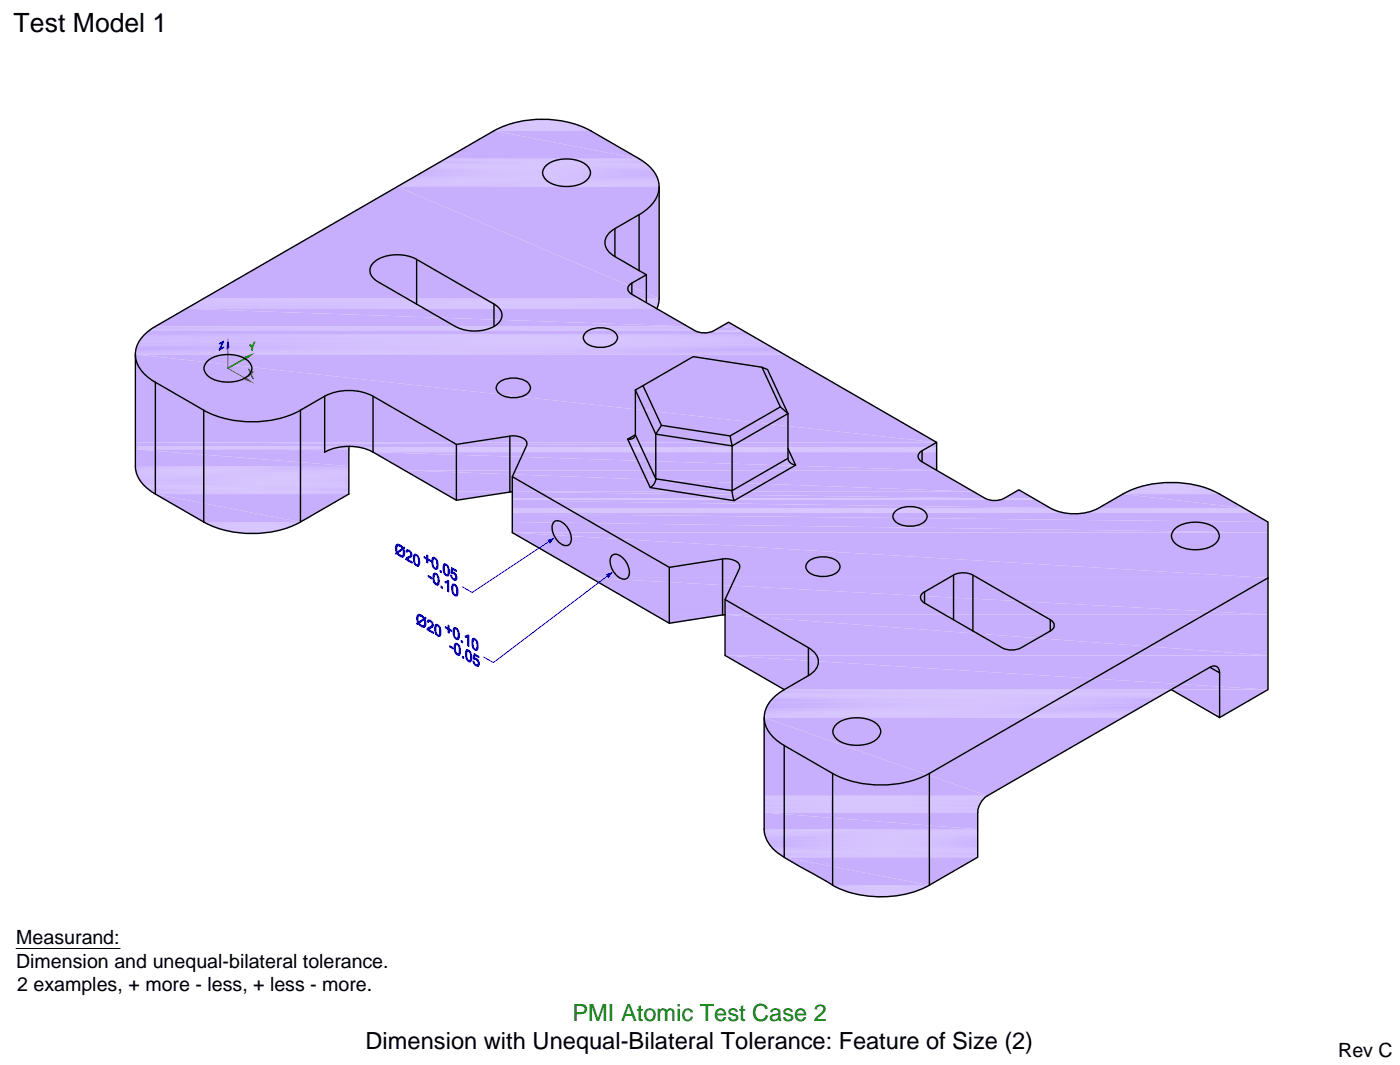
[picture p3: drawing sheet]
<svg xmlns="http://www.w3.org/2000/svg" width="252mm" height="192mm" viewBox="0 0 252 192" stroke-linecap="round" stroke-linejoin="round" font-family="sans-serif">
<defs><g id="words">
<text font-size="4.8" x="2.5" y="5.8">Test Model 1</text>
<text font-size="4.3" fill="#008000" x="103.2" y="184">PMI Atomic Test Case 2</text>
<text font-size="4.3" x="65.9" y="189.1">Dimension with Unequal-Bilateral Tolerance: Feature of Size (2)</text>
<g font-size="3.5">
<text x="2.9" y="170.2">Measurand:</text>
<text x="2.9" y="174.4">Dimension and unequal-bilateral tolerance.</text>
<text x="3.1" y="178.7">2 examples, + more - less, + less - more.</text>
<text x="241.3" y="190.5">Rev C</text>
</g>
</g></defs>
<g fill="#c8affe">
<path d="M97.4 21.5h.7z"/>
<path d="M97.1 21.5h1.3z"/>
<path d="M97.4 21.5h1z"/>
<path d="M96.8 21.5h2z"/>
<path d="M97.1 21.5h1.7z"/>
</g>
<g fill="none" stroke="#c8affe" stroke-width=".18">
<path d="M89.1 23.5h17.4M89.3 23.4h17M89.5 23.3h16.5M89.8 23.1h16M90 23h15.5M90.3 22.9h14.9M90.6 22.8h14.4M90.9 22.7h13.8M91.1 22.6h13.3M91.4 22.5h12.7M91.7 22.4h12.1M92 22.3h11.6"/>
<path d="M92.3 22.2h11M92.6 22.1h10.4M92.9 22h9.7M93.2 22h9.1M93.5 21.9h8.5M93.8 21.8h7.9M94.2 21.8h7.2M94.5 21.7h6.6M94.8 21.7h6M95.1 21.6h5.3M95.4 21.6h4.7M96.1 21.5h3.3"/>
</g>
<g fill="#c8affe">
<path d="M80.3 28.6l8.8-5 26.1 5z"/>
<path d="M89.1 23.6h17.4l8.7 5z"/>
</g>
<g fill="none" stroke="#c8affe" stroke-width=".18">
<path d="M75.2 31.5h43.1M75.9 31.1h42.2M76.5 30.7h41.3M76.8 30.6h40.9M77.1 30.4h40.4M77.4 30.2h40M77.7 30.1h39.5M78 29.9h39.1M78.3 29.7h38.6M78.5 29.6h38.2M78.8 29.4h37.7M79.1 29.3h37.2"/>
<path d="M79.3 29.1h36.8M79.6 29h36.3M79.8 28.8h35.9M80.1 28.7h35.3"/>
</g>
<g fill="none" stroke="#c8affe" stroke-width=".19">
<path d="M71.6 33.5h47.2M71.9 33.4h46.9M72.3 33.2h46.5M72.6 33h46.2M72.9 32.8h45.8M73.3 32.6h45.4M73.6 32.4h45.1M73.9 32.2h44.7M74.3 32h44.2M74.6 31.8h43.9M74.9 31.6h43.5M75.5 31.3h42.7"/>
<path d="M76.2 30.9h41.7"/>
</g>
<g fill="#c8affe">
<path d="M36.7 53.8l34.9-20.2 47.2 20.2z"/>
<path d="M71.6 33.6h47.2v20.2z"/>
</g>
<path d="M33.5 55.5h85M34.2 55.2h84.4M34.5 55h84.2M35.1 54.6h83.6M35.4 54.4h83.4M35.8 54.3h83M36.4 53.9h82.4" fill="none" stroke="#c8affe" stroke-width=".19"/>
<path d="M33.8 55.4h84.8M34.8 54.8h83.9M36.1 54.1h82.7" fill="none" stroke="#c8affe" stroke-width=".18"/>
<g fill="#c8affe">
<path d="M130 58.8l1.3-.7 1.4 .7z"/>
<path d="M28 58.8l5.5-3.2 90.4 3.2z"/>
<path d="M33.5 55.6h84.9l5.5 3.2z"/>
</g>
<path d="M26.9 59.5h98.3M27.1 59.3h97.8M27.3 59.2h97.4M27.6 59h96.8M27.8 58.9h96.4" fill="none" stroke="#c8affe" stroke-width=".18"/>
<g fill="#c8affe">
<path d="M128.7 59.6l1.3-.8 4 .8z"/>
<path d="M130 58.8h2.7l1.3 .8z"/>
</g>
<g fill="none" stroke="#c8affe" stroke-width=".18">
<path d="M26.4 59.9h100M26.5 59.9h99.6M26.5 59.8l99.5 .1M26.6 59.8h99.2M26.6 59.8h99.1M26.7 59.7h98.9M26.7 59.7h98.8M26.8 59.6h98.6M26.9 59.6h98.3M127.6 59.9h7M127.8 59.9h6.7M128 59.8h6.5"/>
<path d="M128.1 59.8h6.3M128.3 59.8h6M128.4 59.7h5.8M128.5 59.7h5.7M128.6 59.6h5.5M24.8 62.1h113.6M25 61.5h112.4M25.3 61.1h111.5M25.5 60.8h110.7M25.7 60.6h110.2M25.8 60.4h109.8M26 60.3h109.3"/>
<path d="M26.2 60.1h108.8M26.3 60h108.4"/>
</g>
<path d="M24.4 63.4h116.3M24.4 63.6h116.6M24.4 63.2h116M24.5 63h115.5M24.5 62.8h115.2M24.6 62.6h114.8M24.6 62.4h114.4M24.7 62.2h114M24.9 61.9h113.2M24.9 61.7h112.9M25.1 61.3h112M25.4 61h111.1" fill="none" stroke="#c8affe" stroke-width=".19"/>
<path d="M24.4 63.8h117" fill="none" stroke="#c8affe" stroke-width=".21"/>
<g fill="#c8affe">
<path d="M24.4 63.9l144.4 15.8h-144.4z"/>
<path d="M24.4 63.9h117l27.4 15.8z"/>
<path d="M24.4 79.7l144.4 .7h-144.4z"/>
<path d="M24.4 79.7h144.4v.7z"/>
</g>
<g fill="none" stroke="#c8affe" stroke-width=".18">
<path d="M24.4 80.5h38.6M24.4 80.6h38.5M24.4 80.7h38.5M24.4 80.8h38.5M24.4 80.9h38.5M63 80.4l105.8 .1M63.6 80.5h105.2M64.1 80.5h104.7M64.5 80.6h104.3M64.8 80.6h104M65 80.7h103.8M65.2 80.7h103.6"/>
<path d="M65.4 80.8h103.4M65.6 80.8h103.2M65.8 80.9h103M66 81h102.8M66.2 81h102.6M66.4 81.1h102.4M66.6 81.2h102.2M66.7 81.3h102.1M66.9 81.4h101.9M67.1 81.4h101.7"/>
</g>
<g fill="#c8affe">
<path d="M24.4 81l38.5 3h-38.5z"/>
<path d="M24.4 81h38.5v3z"/>
</g>
<path d="M24.4 84.1h38.5M24.4 84.3h38.5M24.4 84.5h38.5" fill="none" stroke="#c8affe" stroke-width=".19"/>
<g fill="#c8affe">
<path d="M67.2 81.5l101.6 3.3h-95.9z"/>
<path d="M67.2 81.5h101.6v3.3z"/>
</g>
<path d="M24.4 84.7h38.5M24.5 84.9h38.4M24.5 85h38.4M24.6 85.2h38.3M24.6 85.4h38.3M24.7 85.6h38.2M24.8 85.8h38.1M24.9 86h38M25 86.4h37.9M25.1 86.6h37.8" fill="none" stroke="#c8affe" stroke-width=".19"/>
<path d="M24.9 86.2h38M25.3 86.7h37.6" fill="none" stroke="#c8affe" stroke-width=".18"/>
<g fill="#c8affe">
<path d="M210.8 87h.7z"/>
<path d="M210.5 87h1.3z"/>
<path d="M210.8 87h1z"/>
</g>
<path d="M210.1 87h2" fill="none" stroke="#c8affe" stroke-width=".18"/>
<path d="M210.5 87h1.6z" fill="#c8affe"/>
<g fill="none" stroke="#c8affe" stroke-width=".18">
<path d="M25.4 86.9h37.5M25.7 87.3h37.2M25.8 87.4h37.1M26 87.6h36.9M26.2 87.7h36.7M26.3 87.9h36.6M26.5 88.1h36.4M204.2 88.1h13.9M204.5 88h13.3M204.8 87.9h12.7M205.1 87.8h12.1M205.4 87.7h11.5"/>
<path d="M205.7 87.6h10.9M206 87.6h10.3M206.3 87.5h9.7M206.6 87.4h9.1M206.9 87.4h8.5M207.2 87.3h7.9M207.5 87.2h7.3M207.8 87.2h6.6M208.2 87.1h5.9M208.5 87.1h5.3M209.2 87h3.9M209.5 87h3.3"/>
</g>
<path d="M25.5 87.1h37.4" fill="none" stroke="#c8affe" stroke-width=".19"/>
<path d="M26.7 88.2h36.2M26.9 88.4h36M27.1 88.5h35.8M203.4 88.5h15.5M203.7 88.4h14.9M203.9 88.2h14.4" fill="none" stroke="#c8affe" stroke-width=".18"/>
<g fill="#c8affe">
<path d="M72.9 84.8l102.6 3.8h-95.9z"/>
<path d="M72.9 84.8h95.9l6.7 3.8z"/>
</g>
<path d="M27.3 88.7h35.6M27.6 88.8h35.3M27.8 89h35.1M79.6 88.6h12.8M79.6 88.6h12.6M202.4 89h17.5M202.7 88.8h16.9M202.9 88.7h16.5M203.2 88.6h15.9" fill="none" stroke="#c8affe" stroke-width=".18"/>
<g fill="#c8affe">
<path d="M181 89.8l2.6-1.5 2.7 1.5z"/>
<path d="M183.6 88.3l2.7 1.5z"/>
<path d="M92.4 88.6l85.2 1.2h-85.2z"/>
<path d="M92.4 88.6h83.1l2.1 1.2z"/>
</g>
<path d="M92.4 89.8h85.3M92.4 89.9h85.4M92.4 89.9h85.5M92.4 90h85.6M92.4 90l85.9 .1M92.4 90.1h86M180.2 90.1h6.6M180.3 90.1h6.5M180.6 90h6.1M180.7 89.9h5.9M180.8 89.9h5.7M180.9 89.8h5.5" fill="none" stroke="#c8affe" stroke-width=".18"/>
<path d="M82.3 90.1h.1z" fill="#c8affe"/>
<path d="M92.4 90.1h86.2M180 90.1h6.9" fill="none" stroke="#c8affe" stroke-width=".18"/>
<g fill="#c8affe">
<path d="M79.7 88.7l2.7 1.4z"/>
<path d="M79.7 88.7h12.2l-9.5 1.4z"/>
</g>
<path d="M92.4 90.1h86.3M92.4 90.2h94.6M179.9 90.1h7" fill="none" stroke="#c8affe" stroke-width=".18"/>
<g fill="#c8affe">
<path d="M198.1 91.6l4.3-2.6 21.8 2.6z"/>
<path d="M202.4 89h17.5l4.3 2.6z"/>
<path d="M92.4 90.2l96.9 1.4h-96.9z"/>
<path d="M92.4 90.2h94.6l2.3 1.4z"/>
</g>
<g fill="none" stroke="#c8affe" stroke-width=".18">
<path d="M92.4 91.6h97.1M92.4 91.7h97.3M92.4 91.8h97.5M92.4 91.9h97.7M92.4 91.9h97.8M92.4 92h98M92.4 92.1h98.3M92.4 92.2h98.5M92.4 92.2h98.7M92.4 92.3h98.9M92.4 92.3h99.1M92.4 92.4h99.3"/>
<path d="M92.4 92.4h99.5M92.4 92.5h100M92.4 92.5h100.2M92.4 92.6h100.9M92.4 92.6h101.2M193.8 92.6h32.2M194.1 92.6h31.9M194.8 92.5h31.1M195 92.5h30.9M195.4 92.4h30.4M195.7 92.4h30M195.9 92.3h29.7"/>
<path d="M196.1 92.3h29.4M196.3 92.2h29.1M196.5 92.2h28.8M196.7 92.1h28.5M196.9 92h28.2M197.1 91.9h27.9M197.3 91.9h27.5M197.5 91.8h27.2M197.7 91.7h26.8M197.9 91.6h26.5"/>
</g>
<g fill="#c8affe">
<path d="M92.4 92.6l136.2 1.5h-136.2z"/>
<path d="M92.4 92.6h133.6l2.6 1.5z"/>
<path d="M28 89l26.2 5.1h-17.5z"/>
<path d="M28 89h34.9l-8.7 5.1z"/>
</g>
<g fill="none" stroke="#c8affe" stroke-width=".18">
<path d="M36.7 94.1h17.5M37 94.3h16.9M37.2 94.4h16.5M37.5 94.5h15.9M37.7 94.6h15.5M38 94.8h14.9M38.3 94.9h14.3M38.5 95h13.9M38.8 95.1h13.3M39.1 95.2h12.7M39.4 95.3h12.1M39.7 95.4h11.5"/>
<path d="M40 95.5h10.9M40.3 95.5h10.3M40.6 95.6h9.7M40.9 95.7h9.1M41.2 95.8h8.5M41.5 95.8h7.9M41.8 95.9h7.3M42.1 95.9h6.6"/>
</g>
<g fill="#c8affe">
<path d="M92.4 94.1l136.2 1.9h-136.2z"/>
<path d="M92.4 94.1h136.2v1.9z"/>
</g>
<path d="M42.5 96h5.9M42.8 96h5.3M43.1 96h4.7M43.5 96.1h3.9M44.1 96.1h2.7" fill="none" stroke="#c8affe" stroke-width=".18"/>
<g fill="#c8affe">
<path d="M44.5 96.1h1.6z"/>
<path d="M44.5 96.1h1.9z"/>
<path d="M45.1 96.1h.7z"/>
<path d="M44.8 96.1h1z"/>
<path d="M44.8 96.1h1.3z"/>
<path d="M92.4 96l136.2 8.2h-122.1z"/>
<path d="M92.4 96h136.2v8.2z"/>
<path d="M106.5 104.2l122.1 6.6h-110.6z"/>
<path d="M106.5 104.2h122.1v6.6z"/>
</g>
<path d="M118 110.8h12.7" fill="none" stroke="#c8affe" stroke-width=".18"/>
<path d="M118.1 110.8h12.2l-9.6 1.5z" fill="#c8affe"/>
<path d="M118 110.8h12.4" fill="none" stroke="#c8affe" stroke-width=".18"/>
<g fill="#c8affe">
<path d="M130.7 110.8l97.9 7.3h-97.9z"/>
<path d="M130.7 110.8h97.9v7.3z"/>
<path d="M130.7 118.1l97.9 6.2h-87.2z"/>
<path d="M130.7 118.1h97.9v6.2z"/>
</g>
<g fill="none" stroke="#c8affe" stroke-width=".18">
<path d="M138.3 127.1h68.1M138.6 126.6h68.7M138.8 126.4h68.8M139 126.1h69.2M139.2 125.9h69.3M139.4 125.7h69.4M139.5 125.6h69.6M139.7 125.4h69.6M139.9 125.2h69.7M140.1 125.1h69.8M140.3 124.9h69.8M140.5 124.8h69.9"/>
<path d="M140.7 124.6h70M140.9 124.5h70M141.1 124.4h70"/>
</g>
<path d="M137.8 128.8h65.6M137.8 128.7h66M137.8 128.5h66.3M137.9 128.3h66.5M137.9 128.1h66.8M138 127.9h67.1M138.1 127.7h67.3M138.1 127.5h67.6M138.2 127.3h67.8M138.4 127h68.3M138.5 126.8h68.5M138.9 126.2h69" fill="none" stroke="#c8affe" stroke-width=".19"/>
<g fill="#c8affe">
<path d="M219.5 129.1h.7l-.3 .2z"/>
<path d="M211.1 124.3l9.1 4.8h-.7z"/>
<path d="M211.1 124.3h17.5l-8.4 4.8z"/>
</g>
<path d="M137.8 129h65.3M137.8 129.2h65" fill="none" stroke="#c8affe" stroke-width=".19"/>
<g fill="#c8affe">
<path d="M137.8 129.3l40.2 14.1h-40.2z"/>
<path d="M137.8 129.3h64.6l-24.4 14.1z"/>
</g>
<g fill="none" stroke="#c8affe" stroke-width=".18">
<path d="M137.8 143.4h40.2M137.8 143.5h40.1M137.8 143.6h40M137.8 143.7h39.9M137.8 143.8h39.8M137.8 143.8h39.7M137.8 144h39.6M137.8 144.1h39.5M137.8 144.2h39.4M137.8 144.3h39.3M137.8 144.4h39.2M137.8 144.5h39.1"/>
<path d="M137.8 144.7h39.1M137.8 144.8h39M137.8 144.9h38.9M137.8 145h38.8M137.8 145.2h38.8M137.8 145.3h38.7M137.8 145.5h38.6M137.8 145.6h38.6M137.8 145.7h38.6M137.8 145.9h38.5M137.8 146h38.5M137.8 146.1h38.5"/>
<path d="M137.8 146.3h38.5M137.8 146.4h38.5"/>
</g>
<g fill="#c8affe">
<path d="M137.8 146.4l38.5 3h-38.5z"/>
<path d="M137.8 146.4h38.5v3z"/>
</g>
<path d="M137.8 149.6h38.5" fill="none" stroke="#c8affe" stroke-width=".21"/>
<path d="M137.8 149.8h38.5M137.8 149.9h38.5M137.8 150.1h38.5M137.8 150.3h38.5M137.9 150.5h38.4M137.9 150.7h38.4M138 150.9h38.3M138.1 151.1h38.2M138.2 151.4h38.1M138.3 151.6h38M138.5 152h37.8M138.8 152.4h37.5" fill="none" stroke="#c8affe" stroke-width=".19"/>
<g fill="none" stroke="#c8affe" stroke-width=".18">
<path d="M138.1 151.3h38.2M138.4 151.8h37.9M138.6 152.2h37.7M138.9 152.5h37.4M139 152.7h37.3M139.2 152.9h37.1M139.4 153h36.9M139.5 153.2h36.8M139.7 153.4h36.6M139.9 153.5h36.4M140.1 153.7h36.2M140.3 153.8h36"/>
<path d="M140.5 154h35.8M140.7 154.1h35.6M140.9 154.3h35.4M141.1 154.4h35.2"/>
</g>
<g fill="#c8affe">
<path d="M141.4 154.5l26.1 5h-17.4z"/>
<path d="M141.4 154.5h34.9l-8.8 5z"/>
</g>
<g fill="none" stroke="#c8affe" stroke-width=".18">
<path d="M150.1 159.6h17.4M150.3 159.7h17M150.6 159.9h16.5M150.8 160h16M151.1 160.1h15.4M151.3 160.2h15M151.6 160.3h14.4M151.9 160.4h13.8M152.2 160.5h13.3M152.5 160.6h12.7M152.7 160.7h12.2M153 160.8h11.6"/>
<path d="M153.3 160.9h11M153.6 161h10.4M153.9 161.1h9.8M154.2 161.1h9.2M154.6 161.2h8.5M154.9 161.3h7.9M155.2 161.3h7.2M155.5 161.4h6.6M155.8 161.4h6M156.2 161.5h5.3M156.5 161.5h4.6M157.1 161.6h3.4"/>
</g>
<g fill="#c8affe">
<path d="M157.8 161.6h1.7z"/>
<path d="M157.8 161.6h2z"/>
<path d="M158.5 161.6h.7z"/>
<path d="M158.1 161.6h1.1z"/>
<path d="M158.1 161.6h1.4z"/>
</g>
<path d="M41.1 60.8l.3 1.9-.6 .3z" fill="#00f"/>
<path d="M41.1 62.9v3.5" fill="none" stroke="#00f" stroke-width=".18"/>
<path d="M39.6 61.9l.7-.4-.6 1.4 .6-.4v.2l-.8 .4 .7-1.4-.6 .3z" fill-rule="evenodd" fill="#00f" stroke="#00f" stroke-width=".18"/>
<path d="M44.1 64.3l1.8-.7-1.8 1.4z" fill="#008000"/>
<path d="M44.1 64.6l-3 1.8" fill="none" stroke="#008000" stroke-width=".25"/>
<g fill="#008000" stroke="#008000" stroke-width=".18">
<path d="M45 62.2l.2-.1 .3 .4-.1 .1z" fill-rule="evenodd"/>
<path d="M45.8 61.7l.2-.1-.5 1v.5l-.1 .1v-.6z" fill-rule="evenodd"/>
</g>
<path d="M44.1 67.8l1.8 1.3-1.8-.6z" fill="#ff3f00"/>
<path d="M41.1 66.4l3 1.7" fill="none" stroke="#ff3f00" stroke-width=".18"/>
<g fill="#ff3f00" stroke="#ff3f00" stroke-width=".18">
<path d="M44.7 67.7l.5-.4v.2l-.3 .3z" fill-rule="evenodd"/>
<path d="M44.8 66.5l.2 .1 .7 1.7-.2-.1z" fill-rule="evenodd"/>
<path d="M45.5 67h.2l-.4 .4-.1-.2z" fill-rule="evenodd"/>
</g>
<g fill="none" stroke="#000" stroke-width=".25">
<path d="M98.7 29.6a6.5 6.5 0 0 1 7 .1 1.7 1.7 0 0 1 0 2.9 6.5 6.5 0 0 1-7 0 1.73 1.73 0 0 1 0-3zM115.2 38.7a6.5 6.5 0 0 0 3.6-5 6.1 6.1 0 0 0-3.6-5.1l-8.7-5a19.3 19.3 0 0 0-17.4 0l-61.1 35.2a6.5 6.5 0 0 0-3.6 5.1 6.1 6.1 0 0 0 3.6 5M115.2 38.7l-4.3 2.5a2.62 2.62 0 0 0-1.3 4l1.3 1 5.6 3.3-2.6 1.5a1.06 1.06 0 0 0-.7 1 1.06 1.06 0 0 0 .7 1l11.3 6.6a3.8 3.8 0 0 0 3.5 0l2.6-1.5 37.5 21.6-2.6 1.5a1.07 1.07 0 0 0-.7 1 1.07 1.07 0 0 0 .7 1l11.4 6.6a3.9 3.9 0 0 0 3.4 0l2.7-1.5 5.6 3.3a9.7 9.7 0 0 0 8.8 0l4.3-2.6a19.2 19.2 0 0 1 17.5 0l8.7 5.1v10.1M115.2 38.7v10.1M118.8 33.6v20.2l-.1 .9-.3 .9M67.6 47.1a7.4 7.4 0 0 1 7.5-.4l14 8.1a2.12 2.12 0 0 1 1.4 1.9 2.12 2.12 0 0 1-1.3 2 7.7 7.7 0 0 1-7.1 .1l-14-8a2.09 2.09 0 0 1-.5-3.7zM75.1 46.7v8.1M89.1 54.8v4M110.9 41.2v5M113.9 51v2M116.5 49.5v5M24.4 63.9v20.1a5.7 5.7 0 0 0 2.9 4.6l9.4 5.5"/>
<path d="M28 68.9l8.7 5M28 68.9v20.1M36.7 73.9a19.2 19.2 0 0 0 17.5 0M36.7 73.9v20.2M37.6 64.9a6.5 6.5 0 0 1 7 .1 1.7 1.7 0 0 1 0 2.8 6.5 6.5 0 0 1-7 .1 1.73 1.73 0 0 1 0-3zM54.2 73.9l4.3-2.5a9.7 9.7 0 0 1 8.7 0l15.1 8.7 9.6-1.5a3.5 3.5 0 0 1 2.8 .7l.3 .5-.1 .5-2.5 5.6 28.3 16.3 9.6-1.5a3.7 3.7 0 0 1 2.8 .8l.2 .4v.6l-2.6 5.5 15 8.7a2.69 2.69 0 0 1 1.6 3.4l-.9 1.2-.7 .5-4.3 2.5M54.2 73.9v20.2l8.7-5.1 .1-8.6M58.5 71.4v10.1a9.7 9.7 0 0 1 8.7 0M67.2 71.4v10.1M89.8 69.1a4.3 4.3 0 0 1 5.6 .1l.2 .6a1.29 1.29 0 0 1-.7 1.3 4.5 4.5 0 0 1-5.1-.4l-.3-.7zM91.9 78.6v10.1M105.5 60.1a4.3 4.3 0 0 1 5.6 0 1.22 1.22 0 0 1-.5 1.9 4.5 4.5 0 0 1-5.1-.4l-.3-.7z"/>
<path d="M113.2 79.2l1.3-.9a1.04 1.04 0 0 1-1.3 .9zM113.2 79.2l4 8.7M114.5 70.3v8l3.7 8v-8.1l-3.7-7.9 1.4-.8 3.3 7.2M131.6 78.6l-12.4-1.9-1 1.5 13.8 2.2v8l10.1-5.8M131.6 78.6l9.1-5.3 1.4 1.2-10.1 5.9zM137.4 66.2l-12.4-1.9-9.1 5.2M140.7 73.3l-3.3-7.1 1 .4 3.7 7.9v8.1M168.8 79.7v5.1M36.7 94.1a19.3 19.3 0 0 0 17.5 0M67.2 81.5l15.1 8.7 9.6-1.5M82.3 80.1v10.1M92.4 88.6l-.5 .1"/>
<path d="M92.4 85.9v10.1l28.3 16.3 9.6-1.5M100 94a1.07 1.07 0 0 1 1.3 .1 3.6 3.6 0 0 1 1.6 3.5l-.4 .6a1.16 1.16 0 0 1-1.3-.1 3.6 3.6 0 0 1-1.6-3.6zM118.2 86.3l13.8 2.1 .3 1.8-15.1-2.3 .8-.9zM142.1 80.9l1.3 2.9M142.1 82.6a1.47 1.47 0 0 0 1.3 1.2M143.4 83.8l-11.1 6.4M161.3 92.3a4.3 4.3 0 0 1 5.6 .1 1.2 1.2 0 0 1-.5 1.8 4.5 4.5 0 0 1-5.1-.4l-.3-.7zM166.2 81.2v2M212 95.1a6.5 6.5 0 0 1 7 .1 1.7 1.7 0 0 1 .1 2.8 6.5 6.5 0 0 1-7.1 .1 1.74 1.74 0 0 1 0-3zM110.3 100.1l.3-.1a2.39 2.39 0 0 1 2.4 1.5 2.13 2.13 0 0 1 0 2.7l-.1 .1a2.5 2.5 0 0 1-2.6-1.7l-.1-.4a2.14 2.14 0 0 1 .1-2.1zM120.7 102.2v10.1M130.3 100.7v10.1"/>
<path d="M130.7 110.8h-.4M130.7 108v10.1l10.7 6.2M145.6 101.4a4.3 4.3 0 0 1 5.6 0 1.22 1.22 0 0 1-.5 1.9 4.5 4.5 0 0 1-5.1-.4l-.3-.9zM145.7 116.7v5.1M166.4 106.9l5.7-3.4a3.9 3.9 0 0 1 3.3 .1l13.9 8.1a1.08 1.08 0 0 1 .8 1 1.08 1.08 0 0 1-.8 1l-5.2 3a3.8 3.8 0 0 1-3.5 0l-13.9-8a1.05 1.05 0 0 1-.3-1.8zM166.7 106.7v2M171.9 103.6v8.1M175.4 103.6v10.1M189.3 111.7v2M228.6 104.2l-61.1 35.2M228.6 104.2v20.1l-8.7 5M137.8 129.3v20.1a6.2 6.2 0 0 0 3.3 5l6.5 3.6a19.9 19.9 0 0 0 5.4 2.8 19.6 19.6 0 0 0 14.5-1.3"/>
<path d="M141.4 124.3a6.5 6.5 0 0 0-3.6 5 6.1 6.1 0 0 0 3.6 5.1M141.4 134.4l8.7 5M141.4 134.4v20.1M150.1 139.4a19.3 19.3 0 0 0 17.4 0M150.1 139.4v20.1M151 130.3a6.5 6.5 0 0 1 7 .1 1.69 1.69 0 0 1 0 2.8 6.5 6.5 0 0 1-7 .1 1.73 1.73 0 0 1 0-3zM218.1 120.3l-40.1 23.1a3.9 3.9 0 0 0-1.7 3v8.1l-8.8 5v-20.1M218.1 120.3a1.07 1.07 0 0 1 1.2-.2 1.07 1.07 0 0 1 .6 1.2zM219.9 121.3v8l-8.8-5"/>
</g>
<path d="M98.9 97.7l-13.8 9.1-1.7-1" fill="none" stroke="#00f" stroke-width=".18"/>
<g fill="#00f" stroke="#00f" stroke-width=".18">
<path d="M71.6 99.7l1.1 .7a.97 .97 0 0 1-1-.5z" fill-rule="evenodd"/>
<path d="M72.6 99l.2 .1 .1 .4v.5l-.2 .4-.6-.4 .3 .1 .2-.1z" fill-rule="evenodd"/>
<path d="M71.5 98.2l.1-.1 .5 .3-.3-.1-.2 .2v1a.86 .86 0 0 1-.2-1.1z" fill-rule="evenodd"/>
<path d="M71.6 98.1l.6 .1 .4 .5z" fill-rule="evenodd"/>
<path d="M71.6 98.1l1 .6 .3-.1 .1 .2-.2 .1v.2l-.2-.1-.9 .7 .3 .3 .7 .4-1.1-.7-.2 .2-.1-.2 .2-.1-.1-.3 .2 .2 .9-.7z" fill-rule="evenodd"/>
<path d="M73.7 99.4l.5 .3 .1 .5-.9 .6 .9 .5v.2l-1.2-.7 .3-.4a.64 .64 0 0 0 .5-.9z" fill-rule="evenodd"/>
<path d="M73.3 99.1l.4 .1 .5 .4-.6-.3-.2 .3-.2-.2z" fill-rule="evenodd"/>
<path d="M74.6 100l.5 .1h-.1a1.46 1.46 0 0 0 .1 1.7l-.4-.2-.1-.5z" fill-rule="evenodd"/>
<path d="M74.7 99.9a.76 .76 0 0 1 .9 .8l.1 .9-.2 .4a.53 .53 0 0 1-.8-.4l.5 .2 .2-.1a1.47 1.47 0 0 0-.7-1.8z" fill-rule="evenodd"/>
<path d="M76.5 100.3l.4 .3v-.6l.2 .1v.6l.5 .3v.2l-.5-.3v.6l-.2-.1v-.6l-.4-.3z" fill-rule="evenodd"/>
<path d="M78 100.5l.4 .2a.38 .38 0 0 0-.3 .5v.7l.3 .5a1.2 1.2 0 0 1-.5-1.6z" fill-rule="evenodd"/>
<path d="M78 100.5a.76 .76 0 0 1 .9 .8l.1 .8-.2 .5a.64 .64 0 0 1-.8-.4l.6 .2a1.48 1.48 0 0 0-.2-1.7z" fill-rule="evenodd"/>
<path d="M79.3 102.8l.3 .1v.3l-.3-.1z" fill-rule="evenodd"/>
<path d="M80 101.7l.4 .2v-.1a1.14 1.14 0 0 0 0 1.7l-.4-.2-.1-.3v-.7z" fill-rule="evenodd"/>
<path d="M80.1 101.7v-.1a.89 .89 0 0 1 .9 1.1 1.03 1.03 0 0 1-.2 1.1l-.4-.1-.3-.4 .4 .3 .2-.1a1.64 1.64 0 0 0-.3-1.6z" fill-rule="evenodd"/>
<path d="M81.2 103.6l.3 .3a1 1 0 0 0 .7 .7 .93 .93 0 0 1-1-1z" fill-rule="evenodd"/>
<path d="M81.8 103.4l.5 .2a.76 .76 0 0 1-.1 1l-.4-.3h.3a.68 .68 0 0 0-.3-.9z" fill-rule="evenodd"/>
<path d="M81.5 103.1l.4 .1 .3 .3z" fill-rule="evenodd"/>
<path d="M81.4 102.3l.9 .5v.2l-.7-.4-.1 .5 .7 .5-.9-.4z" fill-rule="evenodd"/>
<path d="M77.2 103.7l.7 .4v.2l-.7-.3z" fill-rule="evenodd"/>
<path d="M78.2 103.3l.4 .3-.2-.1-.1 .3a1.71 1.71 0 0 0 .3 1.4l-.4-.2a2.1 2.1 0 0 1 0-1.7z" fill-rule="evenodd"/>
<path d="M78.2 103.3h.3a1.78 1.78 0 0 1 .6 2.1h-.4l-.5-.4 .5 .3 .2-.4a1.44 1.44 0 0 0-.7-1.6z" fill-rule="evenodd"/>
<path d="M79.5 105.6l.3 .2v.2l-.3-.1z" fill-rule="evenodd"/>
<path d="M80.2 104.8l.5 .2h-.5z" fill-rule="evenodd"/>
<path d="M80.4 104.8l.3-.2 .2 .1v2l-.2-.1v-1.6z" fill-rule="evenodd"/>
<path d="M81.6 105.3l.4 .2h-.2a1.48 1.48 0 0 0 .2 1.7l-.4-.2a2.19 2.19 0 0 1 0-1.7z" fill-rule="evenodd"/>
<path d="M81.6 105.3h.2a1.5 1.5 0 0 1 .5 2.1l-.5-.1-.2-.3 .5 .2a1.06 1.06 0 0 0 .2-1.4l-.2-.3z" fill-rule="evenodd"/>
</g>
<path d="M98.7 97.3l1.4-.4-1 1.1z" fill="#00f"/>
<path d="M109.4 103.9l-20.5 15.5-1.7-1" fill="none" stroke="#00f" stroke-width=".18"/>
<g fill="#00f" stroke="#00f" stroke-width=".18">
<path d="M75.4 112.4l1.1 .6a1.05 1.05 0 0 1-1.1-.6z" fill-rule="evenodd"/>
<path d="M76.5 111.7a.75 .75 0 0 1 .3 .9l-.3 .4-.6-.3h.5a.87 .87 0 0 0 .1-1z" fill-rule="evenodd"/>
<path d="M75.3 110.8h.1l.5 .3-.3-.1a.84 .84 0 0 0-.1 1.1 .78 .78 0 0 1-.4-.9z" fill-rule="evenodd"/>
<path d="M75.4 110.8a.92 .92 0 0 1 1.1 .6z" fill-rule="evenodd"/>
<path d="M75.4 110.8l1.1 .6 .2-.2 .1 .2-.2 .2 .1 .2-.2-.1-.9 .6 .9 .7-1.1-.6-.2 .2-.1-.2 .2-.2-.1-.2 .3 .1 .9-.6-.3-.4z" fill-rule="evenodd"/>
<path d="M77.6 112l.5 .4a.65 .65 0 0 1-.7 .9l-.1 .1 .8 .5v.2l-1.1-.6 .3-.4a.56 .56 0 0 0 .5-.4 .56 .56 0 0 0-.1-.6z" fill-rule="evenodd"/>
<path d="M77.1 111.8l.1-.1 .3 .1 .5 .5-.5-.3h-.2l-.1 .2-.2-.1z" fill-rule="evenodd"/>
<path d="M78.5 112.6l.4 .2h-.2l-.1 .2a1.62 1.62 0 0 0 .3 1.4 1.2 1.2 0 0 1-.5-1.6z" fill-rule="evenodd"/>
<path d="M78.5 112.6a.92 .92 0 0 1 1 1.1v.5a.37 .37 0 0 1-.2 .5 .37 .37 0 0 1-.4-.1l-.3-.4 .5 .3 .2-.8a.91 .91 0 0 0-.4-.9z" fill-rule="evenodd"/>
<path d="M80.3 112.9l.5 .3v-.5l.2 .1v.5l.4 .3v.2l-.4-.2v.5l-.2-.1v-.6l-.5-.2z" fill-rule="evenodd"/>
<path d="M81.9 113.1l.3 .3-.1-.1-.2 .2a1.92 1.92 0 0 0 .3 1.5 1.19 1.19 0 0 1-.5-1.5z" fill-rule="evenodd"/>
<path d="M81.9 113.1h.2a1.36 1.36 0 0 1 .7 1.7l-.1 .3a.49 .49 0 0 1-.5 .1 .49 .49 0 0 1-.3-.4l.6 .2a1.61 1.61 0 0 0-.3-1.6z" fill-rule="evenodd"/>
<path d="M83.1 115.4l.3 .2v.2l-.3-.1z" fill-rule="evenodd"/>
<path d="M83.9 114.6l.4 .2h-.4z" fill-rule="evenodd"/>
<path d="M84 114.6l.4-.2 .1 .1v2l-.2-.1v-1.6z" fill-rule="evenodd"/>
<path d="M85.2 115.2v-.1l.4 .2-.3 .1a1.9 1.9 0 0 0 .3 1.6 1.18 1.18 0 0 1-.5-1.5z" fill-rule="evenodd"/>
<path d="M85.2 115.1a.76 .76 0 0 1 .9 .8 1.39 1.39 0 0 1-.1 1.3 .66 .66 0 0 1-.7-.4l.3 .2a.34 .34 0 0 0 .4-.2 .34 .34 0 0 0 0-.4l-.1-.8z" fill-rule="evenodd"/>
<path d="M81 116.4l.7 .3v.3l-.7-.4z" fill-rule="evenodd"/>
<path d="M82 116l.4 .2-.2 .1-.1 .5 .1 .8 .2 .2-.3-.1a2.1 2.1 0 0 1-.1-1.7z" fill-rule="evenodd"/>
<path d="M82.1 116a.79 .79 0 0 1 .9 .8 1.41 1.41 0 0 1-.2 1.3h-.4l-.3-.4 .4 .2 .2-.1a1.46 1.46 0 0 0-.6-1.8z" fill-rule="evenodd"/>
<path d="M83.4 118.3l.2 .1v.3l-.2-.2z" fill-rule="evenodd"/>
<path d="M84.1 117.2l.4 .2-.3 .1a1.69 1.69 0 0 0 .3 1.5l-.4-.2a2.1 2.1 0 0 1 0-1.6z" fill-rule="evenodd"/>
<path d="M84.1 117.1h.2a1.62 1.62 0 0 1 .7 2l-.4 .2-.5-.5 .4 .3 .2-.1a1.4 1.4 0 0 0-.6-1.9z" fill-rule="evenodd"/>
<path d="M85.3 119.1l.2 .3a.99 .99 0 0 0 .8 .6 .94 .94 0 0 1-1-.9z" fill-rule="evenodd"/>
<path d="M85.8 118.9l.5 .3a.68 .68 0 0 1 0 .8l-.5-.2 .2 .1a.39 .39 0 0 0 .3-.4 .39 .39 0 0 0-.2-.4z" fill-rule="evenodd"/>
<path d="M85.5 118.6l.4 .1 .3 .3z" fill-rule="evenodd"/>
<path d="M85.5 117.8l.8 .5v.2l-.7-.4-.1 .5 .8 .5-1-.4z" fill-rule="evenodd"/>
</g>
<path d="M109.2 103.5l1.4-.5-.9 1.2z" fill="#00f"/>
<path d="M2.9 170.9h18.8" fill="none" stroke="#000" stroke-width=".18"/>
<use href="#words"/>
</svg>
